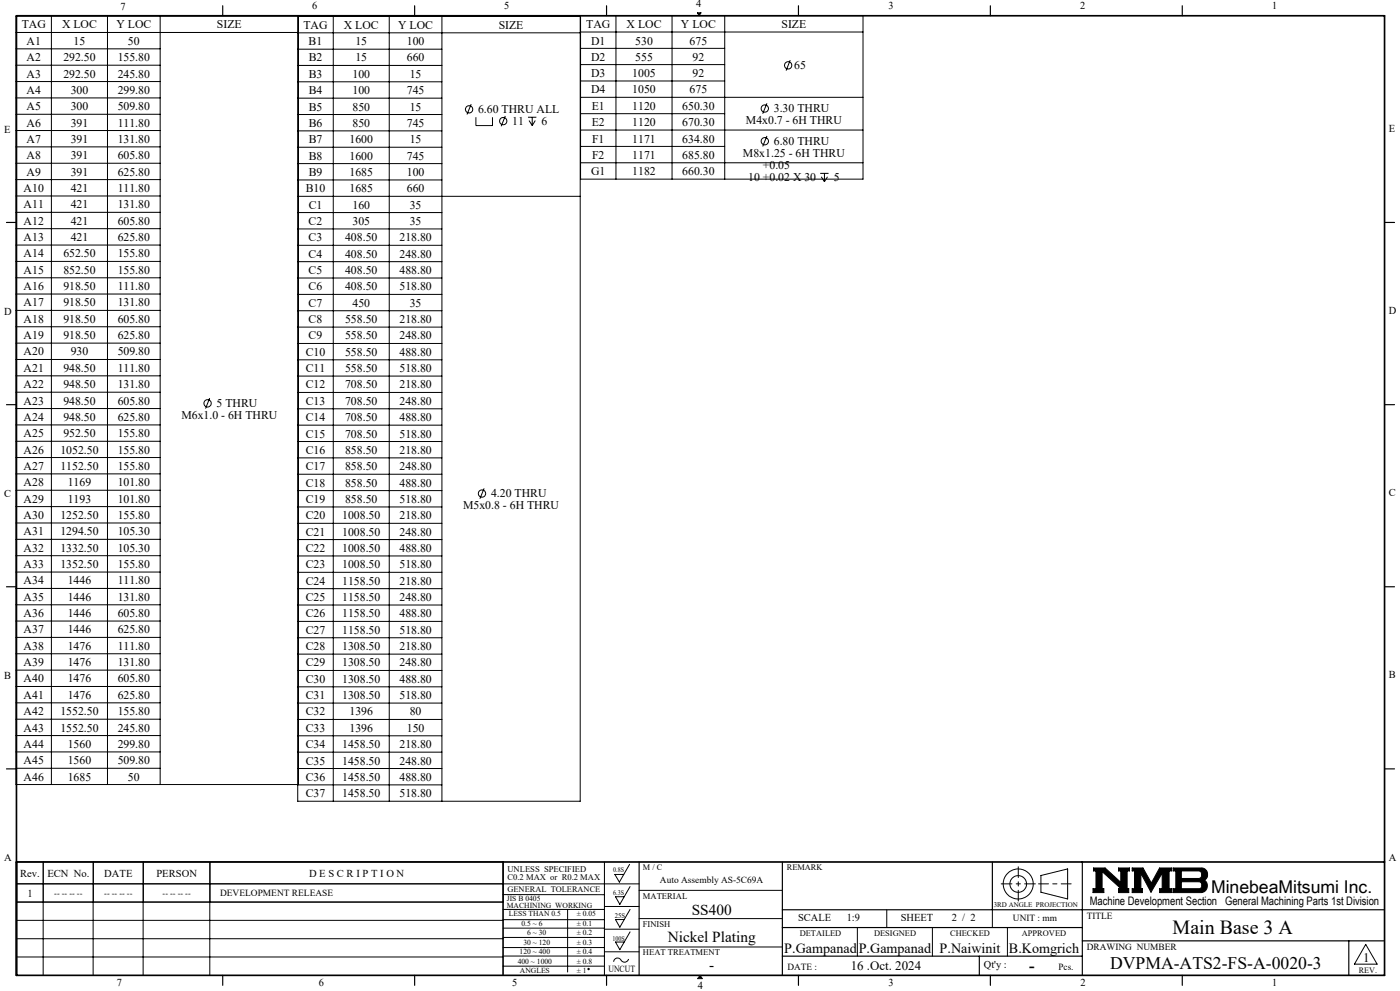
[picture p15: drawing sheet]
<svg xmlns="http://www.w3.org/2000/svg" width="420mm" height="297mm" viewBox="0 0 420 297" stroke-linecap="round" stroke-linejoin="round" font-family="sans-serif">
<defs><g id="words">
<text font-size="6" x="351.8" y="280">Main Base 3 A</text>
<g font-size="5.3">
<text x="363.3" y="267.7">MinebeaMitsumi Inc.</text>
<text x="333" y="290.4">DVPMA-ATS2-FS-A-0020-3</text>
</g>
<text font-size="4.9" x="308.8" y="290.9">-</text>
<g font-size="4.6">
<text x="207.5" y="274.1">SS400</text>
<text x="200.3" y="282.4">Nickel Plating</text>
<text x="212.8" y="290.6">-</text>
</g>
<g font-size="4.2">
<text x="235.3" y="285.5">P.Gampanad</text>
<text x="257.6" y="285.5">P.Gampanad</text>
<text x="281.9" y="285.5">P.Naiwinit</text>
<text x="302.7" y="285.5">B.Komgrich</text>
</g>
<g font-size="3.9">
<text x="255.2" y="290.6">16 .Oct. 2024</text>
<text x="408.9" y="288.2">1</text>
</g>
<g font-size="3.5">
<text x="6.5" y="8.5">TAG</text>
<text x="18.6" y="8.5">X LOC</text>
<text x="34.9" y="8.5">Y LOC</text>
<text x="65.1" y="8.5">SIZE</text>
<text x="91" y="8.6">TAG</text>
<text x="103.1" y="8.6">X LOC</text>
<text x="119.4" y="8.6">Y LOC</text>
<text x="149.6" y="8.6">SIZE</text>
<text x="175.9" y="8.4">TAG</text>
<text x="188" y="8.4">X LOC</text>
<text x="204.3" y="8.4">Y LOC</text>
<text x="234.5" y="8.4">SIZE</text>
<text x="8" y="13.5">A1</text>
<text x="22.1" y="13.5">15</text>
<text x="38.4" y="13.5">50</text>
<text x="92.6" y="13.6">B1</text>
<text x="106.6" y="13.6">15</text>
<text x="122" y="13.6">100</text>
<text x="177.3" y="13.3">D1</text>
<text x="190.6" y="13.3">530</text>
<text x="206.9" y="13.3">675</text>
<text x="8" y="18.3">A2</text>
<text x="8" y="23.2">A3</text>
<text x="19" y="18.3">292.50</text>
<text x="19" y="23.2">292.50</text>
<text x="35.3" y="18.3">155.80</text>
<text x="35.3" y="23.2">245.80</text>
<text x="92.6" y="18.4">B2</text>
<text x="92.6" y="23.3">B3</text>
<text x="105.7" y="23.3">100</text>
<text x="106.6" y="18.4">15</text>
<text x="122" y="18.4">660</text>
<text x="122.9" y="23.3">15</text>
<text x="177.3" y="18.2">D2</text>
<text x="177.3" y="23.1">D3</text>
<text x="189.7" y="23.1">1005</text>
<text x="190.6" y="18.2">555</text>
<text x="207.8" y="18.2">92</text>
<text x="207.8" y="23.1">92</text>
<text x="238.3" y="20.7">65</text>
<text x="8" y="28.1">A4</text>
<text x="21.2" y="28.1">300</text>
<text x="35.3" y="28.1">299.80</text>
<text x="92.6" y="28.2">B4</text>
<text x="105.7" y="28.2">100</text>
<text x="122" y="28.2">745</text>
<text x="177.3" y="28">D4</text>
<text x="189.7" y="28">1050</text>
<text x="206.9" y="28">675</text>
<text x="8" y="33">A5</text>
<text x="21.2" y="33">300</text>
<text x="35.3" y="33">509.80</text>
<text x="92.6" y="33.1">B5</text>
<text x="105.7" y="33.1">850</text>
<text x="122.9" y="33.1">15</text>
<text x="143.4" y="33.9">6.60 THRU ALL</text>
<text x="177.5" y="32.9">E1</text>
<text x="189.7" y="32.9">1120</text>
<text x="204.7" y="32.9">650.30</text>
<text x="232.1" y="33.6">3.30 THRU</text>
<text x="8" y="37.9">A6</text>
<text x="21.2" y="37.9">391</text>
<text x="35.3" y="37.9">111.80</text>
<text x="92.6" y="38">B6</text>
<text x="105.7" y="38">850</text>
<text x="122" y="38">745</text>
<text x="153.7" y="37.4">11</text>
<text x="162.5" y="37.4">6</text>
<text x="177.5" y="37.8">E2</text>
<text x="189.7" y="37.8">1120</text>
<text x="204.7" y="37.8">670.30</text>
<text x="223.8" y="37.2">M4x0.7 - 6H THRU</text>
<text x="8" y="42.8">A7</text>
<text x="8" y="47.7">A8</text>
<text x="21.2" y="42.8">391</text>
<text x="21.2" y="47.7">391</text>
<text x="35.3" y="42.8">131.80</text>
<text x="35.3" y="47.7">605.80</text>
<text x="92.6" y="42.9">B7</text>
<text x="92.6" y="47.8">B8</text>
<text x="104.9" y="42.9">1600</text>
<text x="104.9" y="47.8">1600</text>
<text x="122" y="47.8">745</text>
<text x="122.9" y="42.9">15</text>
<text x="177.6" y="42.7">F1</text>
<text x="177.6" y="47.6">F2</text>
<text x="189.7" y="42.7">1171</text>
<text x="189.7" y="47.6">1171</text>
<text x="204.7" y="42.7">634.80</text>
<text x="204.7" y="47.6">685.80</text>
<text x="222.9" y="47">M8x1.25 - 6H THRU</text>
<text x="232.1" y="43.4">6.80 THRU</text>
<text x="8" y="52.6">A9</text>
<text x="21.2" y="52.6">391</text>
<text x="35.3" y="52.6">625.80</text>
<text x="92.6" y="52.7">B9</text>
<text x="104.9" y="52.7">1685</text>
<text x="122" y="52.7">100</text>
<text x="177.3" y="52.5">G1</text>
<text x="189.7" y="52.5">1182</text>
<text x="204.7" y="52.5">660.30</text>
<text x="228.9" y="50.7">+0.05</text>
<text x="7.1" y="57.5">A10</text>
<text x="21.2" y="57.5">421</text>
<text x="35.3" y="57.5">111.80</text>
<text x="91.7" y="57.6">B10</text>
<text x="104.9" y="57.6">1685</text>
<text x="122" y="57.6">660</text>
<text x="224.4" y="54.2">10 +0.02 X 30</text>
<text x="250.1" y="54.2">5</text>
<text x="7.1" y="62.4">A11</text>
<text x="21.2" y="62.4">421</text>
<text x="35.3" y="62.4">131.80</text>
<text x="92.6" y="62.6">C1</text>
<text x="105.7" y="62.6">160</text>
<text x="122.9" y="62.6">35</text>
<text x="7.1" y="67.3">A12</text>
<text x="21.2" y="67.3">421</text>
<text x="35.3" y="67.3">605.80</text>
<text x="92.6" y="67.4">C2</text>
<text x="105.7" y="67.4">305</text>
<text x="122.9" y="67.4">35</text>
<text x="7.1" y="72.2">A13</text>
<text x="7.1" y="77.1">A14</text>
<text x="19" y="77.1">652.50</text>
<text x="21.2" y="72.2">421</text>
<text x="35.3" y="72.2">625.80</text>
<text x="35.3" y="77.1">155.80</text>
<text x="92.6" y="72.3">C3</text>
<text x="92.6" y="77.2">C4</text>
<text x="103.5" y="72.3">408.50</text>
<text x="103.5" y="77.2">408.50</text>
<text x="119.8" y="72.3">218.80</text>
<text x="119.8" y="77.2">248.80</text>
<text x="7.1" y="82">A15</text>
<text x="19" y="82">852.50</text>
<text x="35.3" y="82">155.80</text>
<text x="92.6" y="82.1">C5</text>
<text x="103.5" y="82.1">408.50</text>
<text x="119.8" y="82.1">488.80</text>
<text x="7.1" y="86.9">A16</text>
<text x="19" y="86.9">918.50</text>
<text x="35.3" y="86.9">111.80</text>
<text x="92.6" y="87">C6</text>
<text x="103.5" y="87">408.50</text>
<text x="119.8" y="87">518.80</text>
<text x="7.1" y="91.8">A17</text>
<text x="19" y="91.8">918.50</text>
<text x="35.3" y="91.8">131.80</text>
<text x="92.6" y="91.9">C7</text>
<text x="105.7" y="91.9">450</text>
<text x="122.9" y="91.9">35</text>
<text x="7.1" y="96.7">A18</text>
<text x="7.1" y="101.6">A19</text>
<text x="19" y="96.7">918.50</text>
<text x="19" y="101.6">918.50</text>
<text x="35.3" y="96.7">605.80</text>
<text x="35.3" y="101.6">625.80</text>
<text x="92.6" y="96.8">C8</text>
<text x="92.6" y="101.7">C9</text>
<text x="103.5" y="96.8">558.50</text>
<text x="103.5" y="101.7">558.50</text>
<text x="119.8" y="96.8">218.80</text>
<text x="119.8" y="101.7">248.80</text>
<text x="7.1" y="106.5">A20</text>
<text x="21.2" y="106.5">930</text>
<text x="35.3" y="106.5">509.80</text>
<text x="91.7" y="106.6">C10</text>
<text x="103.5" y="106.6">558.50</text>
<text x="119.8" y="106.6">488.80</text>
<text x="7.1" y="111.4">A21</text>
<text x="19" y="111.4">948.50</text>
<text x="35.3" y="111.4">111.80</text>
<text x="91.7" y="111.5">C11</text>
<text x="103.5" y="111.5">558.50</text>
<text x="119.8" y="111.5">518.80</text>
<text x="7.1" y="116.3">A22</text>
<text x="19" y="116.3">948.50</text>
<text x="35.3" y="116.3">131.80</text>
<text x="91.7" y="116.4">C12</text>
<text x="103.5" y="116.4">708.50</text>
<text x="119.8" y="116.4">218.80</text>
<text x="7.1" y="121.2">A23</text>
<text x="19" y="121.2">948.50</text>
<text x="35.3" y="121.2">605.80</text>
<text x="54.4" y="125.5">M6x1.0 - 6H THRU</text>
<text x="65" y="122">5 THRU</text>
<text x="91.7" y="121.3">C13</text>
<text x="103.5" y="121.3">708.50</text>
<text x="119.8" y="121.3">248.80</text>
<text x="7.1" y="126.1">A24</text>
<text x="7.1" y="131">A25</text>
<text x="19" y="126.1">948.50</text>
<text x="19" y="131">952.50</text>
<text x="35.3" y="126.1">625.80</text>
<text x="35.3" y="131">155.80</text>
<text x="91.7" y="126.2">C14</text>
<text x="91.7" y="131.1">C15</text>
<text x="103.5" y="126.2">708.50</text>
<text x="103.5" y="131.1">708.50</text>
<text x="119.8" y="126.2">488.80</text>
<text x="119.8" y="131.1">518.80</text>
<text x="7.1" y="135.9">A26</text>
<text x="18.1" y="135.9">1052.50</text>
<text x="35.3" y="135.9">155.80</text>
<text x="91.7" y="136">C16</text>
<text x="103.5" y="136">858.50</text>
<text x="119.8" y="136">218.80</text>
<text x="7.1" y="140.8">A27</text>
<text x="18.1" y="140.8">1152.50</text>
<text x="35.3" y="140.8">155.80</text>
<text x="91.7" y="140.9">C17</text>
<text x="103.5" y="140.9">858.50</text>
<text x="119.8" y="140.9">248.80</text>
<text x="7.1" y="145.7">A28</text>
<text x="20.3" y="145.7">1169</text>
<text x="35.3" y="145.7">101.80</text>
<text x="91.7" y="145.8">C18</text>
<text x="103.5" y="145.8">858.50</text>
<text x="119.8" y="145.8">488.80</text>
<text x="147.3" y="149">4.20 THRU</text>
<text x="7.1" y="150.6">A29</text>
<text x="7.1" y="155.5">A30</text>
<text x="18.1" y="155.5">1252.50</text>
<text x="20.3" y="150.6">1193</text>
<text x="35.3" y="150.6">101.80</text>
<text x="35.3" y="155.5">155.80</text>
<text x="91.7" y="150.7">C19</text>
<text x="91.7" y="155.6">C20</text>
<text x="102.7" y="155.6">1008.50</text>
<text x="103.5" y="150.7">858.50</text>
<text x="119.8" y="150.7">518.80</text>
<text x="119.8" y="155.6">218.80</text>
<text x="138.9" y="152.5">M5x0.8 - 6H THRU</text>
<text x="7.1" y="160.4">A31</text>
<text x="18.1" y="160.4">1294.50</text>
<text x="35.3" y="160.4">105.30</text>
<text x="91.7" y="160.5">C21</text>
<text x="102.7" y="160.5">1008.50</text>
<text x="119.8" y="160.5">248.80</text>
<text x="7.1" y="165.3">A32</text>
<text x="18.1" y="165.3">1332.50</text>
<text x="35.3" y="165.3">105.30</text>
<text x="91.7" y="165.4">C22</text>
<text x="102.7" y="165.4">1008.50</text>
<text x="119.8" y="165.4">488.80</text>
<text x="7.1" y="170.2">A33</text>
<text x="18.1" y="170.2">1352.50</text>
<text x="35.3" y="170.2">155.80</text>
<text x="91.7" y="170.3">C23</text>
<text x="102.7" y="170.3">1008.50</text>
<text x="119.8" y="170.3">518.80</text>
<text x="7.1" y="175.1">A34</text>
<text x="20.3" y="175.1">1446</text>
<text x="35.3" y="175.1">111.80</text>
<text x="91.7" y="175.2">C24</text>
<text x="102.7" y="175.2">1158.50</text>
<text x="119.8" y="175.2">218.80</text>
<text x="7.1" y="180">A35</text>
<text x="7.1" y="184.9">A36</text>
<text x="20.3" y="180">1446</text>
<text x="20.3" y="184.9">1446</text>
<text x="35.3" y="180">131.80</text>
<text x="35.3" y="184.9">605.80</text>
<text x="91.7" y="180.1">C25</text>
<text x="91.7" y="185">C26</text>
<text x="102.7" y="180.1">1158.50</text>
<text x="102.7" y="185">1158.50</text>
<text x="119.8" y="180.1">248.80</text>
<text x="119.8" y="185">488.80</text>
<text x="7.1" y="189.8">A37</text>
<text x="20.3" y="189.8">1446</text>
<text x="35.3" y="189.8">625.80</text>
<text x="91.7" y="189.9">C27</text>
<text x="102.7" y="189.9">1158.50</text>
<text x="119.8" y="189.9">518.80</text>
<text x="7.1" y="194.7">A38</text>
<text x="20.3" y="194.7">1476</text>
<text x="35.3" y="194.7">111.80</text>
<text x="91.7" y="194.8">C28</text>
<text x="102.7" y="194.8">1308.50</text>
<text x="119.8" y="194.8">218.80</text>
<text x="7.1" y="199.6">A39</text>
<text x="20.3" y="199.6">1476</text>
<text x="35.3" y="199.6">131.80</text>
<text x="91.7" y="199.7">C29</text>
<text x="102.7" y="199.7">1308.50</text>
<text x="119.8" y="199.7">248.80</text>
<text x="7.1" y="204.5">A40</text>
<text x="7.1" y="209.4">A41</text>
<text x="20.3" y="204.5">1476</text>
<text x="20.3" y="209.4">1476</text>
<text x="35.3" y="204.5">605.80</text>
<text x="35.3" y="209.4">625.80</text>
<text x="91.7" y="204.6">C30</text>
<text x="91.7" y="209.5">C31</text>
<text x="102.7" y="204.6">1308.50</text>
<text x="102.7" y="209.5">1308.50</text>
<text x="119.8" y="204.6">488.80</text>
<text x="119.8" y="209.5">518.80</text>
<text x="7.1" y="214.3">A42</text>
<text x="18.1" y="214.3">1552.50</text>
<text x="35.3" y="214.3">155.80</text>
<text x="91.7" y="214.4">C32</text>
<text x="104.9" y="214.4">1396</text>
<text x="122.9" y="214.4">80</text>
<text x="7.1" y="219.2">A43</text>
<text x="18.1" y="219.2">1552.50</text>
<text x="35.3" y="219.2">245.80</text>
<text x="91.7" y="219.3">C33</text>
<text x="104.9" y="219.3">1396</text>
<text x="122" y="219.3">150</text>
<text x="7.1" y="224.1">A44</text>
<text x="20.3" y="224.1">1560</text>
<text x="35.3" y="224.1">299.80</text>
<text x="91.7" y="224.2">C34</text>
<text x="102.7" y="224.2">1458.50</text>
<text x="119.8" y="224.2">218.80</text>
<text x="7.1" y="229">A45</text>
<text x="7.1" y="233.9">A46</text>
<text x="20.3" y="229">1560</text>
<text x="20.3" y="233.9">1685</text>
<text x="35.3" y="229">509.80</text>
<text x="38.4" y="233.9">50</text>
<text x="91.7" y="229.1">C35</text>
<text x="102.7" y="229.1">1458.50</text>
<text x="119.8" y="229.1">248.80</text>
<text x="91.7" y="234">C36</text>
<text x="91.7" y="238.9">C37</text>
<text x="102.7" y="234">1458.50</text>
<text x="102.7" y="238.9">1458.50</text>
<text x="119.8" y="234">488.80</text>
<text x="119.8" y="238.9">518.80</text>
<text x="326.9" y="271.4">Machine Development Section General Machining Parts 1st Division</text>
</g>
<g font-size="3.2">
<text x="36.1" y="2.9">7</text>
<text x="93.7" y="2.8">6</text>
<text x="151.3" y="2.8">5</text>
<text x="208.8" y="2.2">4</text>
<text x="266.5" y="2.8">3</text>
<text x="324.1" y="2.8">2</text>
<text x="381.6" y="2.8">1</text>
<text x="1.3" y="39.8">E</text>
<text x="416.6" y="39.5">E</text>
<text x="1.3" y="94.3">D</text>
<text x="416.6" y="94.1">D</text>
<text x="1.3" y="148.9">C</text>
<text x="416.6" y="148.7">C</text>
<text x="1.3" y="203.6">B</text>
<text x="416.6" y="203.3">B</text>
<text x="416.6" y="258">A</text>
<text x="1.3" y="258.1">A</text>
<text x="6.1" y="262.7">Rev.</text>
<text x="14.2" y="262.7">ECN No.</text>
<text x="31.3" y="262.7">DATE</text>
<text x="46.9" y="262.7">PERSON</text>
<text x="92.7" y="262.7">D E S C R I P T I O N</text>
<text x="8.2" y="268.7">1</text>
<text x="239.4" y="276.2">SCALE</text>
<text x="254" y="276.2">1:9</text>
<text x="270.2" y="276.2">SHEET</text>
<text x="285.5" y="276.2">2 / 2</text>
<text x="295.2" y="290.1">Qt'y :</text>
<text x="35.1" y="295.5">7</text>
<text x="95.7" y="295.6">6</text>
<text x="153.6" y="295.6">5</text>
<text x="209.3" y="296.3">4</text>
<text x="266.6" y="295.6">3</text>
<text x="324.2" y="295.6">2</text>
<text x="381.6" y="295.6">1</text>
</g>
<g font-size="2.8">
<text x="66" y="268.6">DEVELOPMENT RELEASE</text>
<text x="198" y="264.5">Auto Assembly AS-5C69A</text>
<text x="326" y="275.4">TITLE</text>
<text x="303.9" y="276.2">UNIT : mm</text>
<text x="326" y="284.7">DRAWING NUMBER</text>
<text x="182.5" y="291.2">UNCUT</text>
<text x="236.3" y="290.7">DATE :</text>
<text x="317.6" y="290.6">Pcs.</text>
</g>
<g font-size="2.6">
<text x="152.2" y="261.3">UNLESS SPECIFIED</text>
<text x="152.2" y="263.7">C0.2 MAX or R0.2 MAX</text>
<text x="192.9" y="269.4">MATERIAL</text>
<text x="192.9" y="277.7">FINISH</text>
<text x="192.9" y="286.3">HEAT TREATMENT</text>
</g>
<g font-size="2.5">
<text x="192.9" y="260.7">M / C</text>
<text x="236" y="260.7">REMARK</text>
<text x="16.3" y="268.5">-- -- -- --</text>
<text x="31.3" y="268.5">-- -- -- --</text>
<text x="48.8" y="268.5">-- -- -- --</text>
<text x="152.3" y="267.3">GENERAL TOLERANCE</text>
<text x="239.9" y="280.5">DETAILED</text>
<text x="262.2" y="280.5">DESIGNED</text>
<text x="285.1" y="280.5">CHECKED</text>
<text x="306.6" y="280.5">APPROVED</text>
<text x="407.7" y="291.5">REV.</text>
</g>
<g font-size="2.3">
<text x="152.1" y="270">JIS B 0405</text>
<text x="152.1" y="272.1">MACHINING WORKING</text>
<text x="152.7" y="274.6">LESS THAN 0.5</text>
<text x="173" y="274.6">± 0.05</text>
<text x="156.4" y="277.4">0.5 ~ 6</text>
<text x="158.1" y="280.3">6 ~ 30</text>
<text x="173" y="277.4">± 0.1</text>
<text x="173" y="280.3">± 0.2</text>
<text x="155.9" y="286">120 ~ 400</text>
<text x="157" y="283.2">30 ~ 120</text>
<text x="173" y="283.2">± 0.3</text>
<text x="173" y="286">± 0.4</text>
<text x="155.3" y="288.9">400 ~ 1000</text>
<text x="155.9" y="291.7">ANGLES</text>
<text x="173" y="288.9">± 0.8</text>
<text x="173" y="291.7">± 1</text>
</g>
<g font-size="2.1">
<text x="184" y="261.5">0.8S</text>
<text x="184" y="268.1">6.3S</text>
<text x="184.5" y="275">25S</text>
<text x="298.1" y="271.8">3RD ANGLE PROJECTION</text>
<text x="183.7" y="281.9">100S</text>
</g>
</g></defs>
<g fill="none" stroke="#000" stroke-width=".3">
<path d="M4.8 4.8h84.7v230.3h-84.7zM4.8 14.6h43.2M4.8 19.5h43.2M4.8 9.7h84.7M15.4 4.8v230.3M32.2 4.8v230.3M48 4.8v230.3M89.3 19.6h43.3M89.3 4.9h84.8v235.2h-84.8zM89.3 14.7h43.3M89.3 9.8h84.8M100 4.9v235.2"/>
<path d="M116.8 4.9v235.2M132.6 4.9v235.2M174.2 4.7h84.7v49h-84.7zM174.2 14.5h43.2M174.2 19.4h43.2M174.2 9.6h84.7M184.8 4.7v49M201.6 4.7v49M209.2 3.8h1.1l-.6 .9zM217.4 4.7v49M237.1 18l-1.3 3.2M4.8 24.4h43.2"/>
<path d="M4.8 29.3h43.2M4.8 34.3h43.2M4.8 39.1h43.2M89.3 24.5h43.3M89.3 29.4h43.3M89.3 34.3h43.3M89.3 39.2h43.3M141.4 31.2l-1.3 3.1M142.8 35.1v2.5h4.9v-2.5M151.6 34.7l-1.2 3.1M158.4 35.1h2.5M158.7 36.1l1 1.5"/>
<path d="M159.7 35.1v2.5M160.6 36.1l-.9 1.5M174.2 24.3h43.2M174.2 29.2h84.7M174.2 34.1h43.2M174.2 39h84.7M230.1 31l-1.3 3.1M4.8 44h43.2M4.8 48.9h43.2M4.8 53.8h43.2M4.8 58.7h43.2M89.3 44.1h43.3"/>
<path d="M89.3 49h43.3M89.3 53.9h43.3M89.3 58.8h84.8M174.2 43.9h43.2M174.2 48.8h84.7M230.1 40.7l-1.3 3.2M246.1 52h2.5M246.4 53l.9 1.5M247.3 52v2.5M248.2 53l-.9 1.5M4.8 63.6h43.2M4.8 68.5h43.2"/>
<path d="M4.8 73.4h43.2M4.8 78.3h43.2M89.3 63.7h43.3M89.3 68.6h43.3M89.3 73.5h43.3M89.3 78.4h43.3M4.8 83.3h43.2M4.8 88.1h43.2M4.8 93h43.2M4.8 97.9h43.2M89.3 83.3h43.3M89.3 88.2h43.3"/>
<path d="M89.3 93.1h43.3M89.3 98h43.3M4.8 102.8h43.2M4.8 107.7h43.2M4.8 112.6h43.2M4.8 117.5h43.2M62.9 119.3l-1.2 3.1M89.3 102.9h43.3M89.3 107.8h43.3M89.3 112.7h43.3M89.3 117.6h43.3M4.8 122.4h43.2"/>
<path d="M4.8 127.3h43.2M4.8 132.3h43.2M4.8 137.1h43.2M89.3 122.5h43.3M89.3 127.4h43.3M89.3 132.3h43.3M89.3 137.2h43.3M4.8 142h43.2M4.8 146.9h43.2M4.8 151.8h43.2M4.8 156.7h43.2M89.3 142.1h43.3"/>
<path d="M89.3 147h43.3M89.3 151.9h43.3M89.3 156.8h43.3M145.2 146.4l-1.2 3.1M4.8 161.6h43.2M4.8 166.5h43.2M4.8 171.4h43.2M4.8 176.4h43.2M89.3 161.7h43.3M89.3 166.6h43.3M89.3 171.5h43.3M89.3 176.4h43.3"/>
<path d="M4.8 181.3h43.2M4.8 186.1h43.2M4.8 191h43.2M4.8 195.9h43.2M89.3 181.3h43.3M89.3 186.2h43.3M89.3 191.1h43.3M89.3 196h43.3M4.8 200.8h43.2M4.8 205.7h43.2M4.8 210.6h43.2M4.8 215.5h43.2"/>
<path d="M89.3 210.7h43.3M89.3 200.9h43.3M89.3 205.8h43.3M89.3 215.6h43.3M4.8 220.4h43.2M4.8 225.4h43.2M4.8 230.3h43.2M89.3 220.5h43.3M89.3 225.4h43.3M89.3 230.3h43.3M89.3 235.2h43.3M5 258.3h146v12h-146z"/>
<path d="M13 258.3l-.1 34M28 258.3l-.1 34M42.9 258.3v34M43 258.3v12M62.9 258.3v34M63 258.3v12M150.9 258.3v34M181.3 258.3v34M188.9 259l-3.1 5.4-1.3-2.3h2.6M4.9 264.9h186.8M4.9 270.4h146M4.9 275.8h146"/>
<path d="M5 264.9h146M150.9 278.2h30.4M150.9 275.6h30.4M150.9 272.6h30.4M150.9 268.1h30.4M170.3 272.6v18.7M181.3 271.7h10.4M181.3 278.5h10.4M189 279.3l-3.1 5.3-1.3-2.3h2.7M189 265.7l-3.1 5.3-1.3-2.3h2.7M189 272.6l-3.1 5.3-1.3-2.3h2.7M191.7 266.8h43"/>
<path d="M191.7 275.3h43M257.2 278v8.6M266 272.7v5.3M279.7 278v8.6M297.7 272.7v5.3M302.2 278v8.6M312.3 262.4l8-2v9l-8-2zM328 260.1h3.5l4.7 4.3v-3.4h-.6v-.9h3.2v.9h-.7v5.3h.5v1.2h-3v-1.2h.7l-5.7-5.1v5.1h.6v1.2h-3.3v-1.2h.9v-5.3h-.8zM339.7 260.1h3.2l2.5 4.6 2.5-4.6h3.5v.9h-.7v5.3h.7v1.2h-3.5v-1.2h.8v-4.6l-3.4 5.7-3-5.7v4.6h.4v1.2h-3v-1.2h.7v-5.3h-.7zM351.9 260.1h8.4a1.97 1.97 0 0 1 1.9 1.5 1.97 1.97 0 0 1-.9 2.2 2.03 2.03 0 0 1 .8 2.2 2.03 2.03 0 0 1-1.8 1.5h-8.4v-1.2h.8v-5.3h-.8zM354.4 261h5.4l.6 .5v1.2l-.7 .6h-5.3zM354.4 264.3h5.4l.6 .4 .1 1-.6 .6h-5.5z"/>
<path d="M4.9 281.3h146M4.9 286.8h146M150.9 280.9h30.4M150.9 286.5h30.4M150.9 284h30.4M150.9 289.6h30.4M181.3 285.3h10.4M188.6 287.4a1.34 1.34 0 0 1-1.3 1 1.34 1.34 0 0 1-1.3-1 1.16 1.16 0 0 0-1.2-.2 1.16 1.16 0 0 0-.7 1.1M191.7 283.8h43M210 292.3l.7 1M409.7 283l3.4 6h-6.8z"/>
<circle cx="236.4" cy="19.6" r="1.09"/>
<circle cx="140.7" cy="32.8" r="1.09"/>
<circle cx="151" cy="36.3" r="1.09"/>
<circle cx="229.4" cy="32.5" r="1.09"/>
<circle cx="229.4" cy="42.3" r="1.09"/>
<circle cx="62.3" cy="120.9" r="1.09"/>
<circle cx="144.6" cy="147.9" r="1.09"/>
<circle cx="305.5" cy="264.9" r="2.51"/>
<circle cx="305.5" cy="264.9" r="4.5"/>
<circle cx="176.6" cy="290.4" r=".2"/>
</g>
<path d="M311.6 264.9h9.7" fill="none" stroke="#000" stroke-width=".3" stroke-dasharray="15.2 1.3 1.3 1.3" stroke-dashoffset="12.3"/>
<path d="M305.5 259.8v10.2M300.4 264.9h10.2" fill="none" stroke="#000" stroke-width=".3" stroke-dasharray="15.2 1.3 1.3 1.3" stroke-dashoffset="12"/>
<g fill="none" stroke="#000" stroke-width=".35">
<path d="M66.8 1.7v3M124.4 1.7v3M182 1.7v3M239.5 1.7v3M297.1 1.7v3M354.7 1.7v3M1.9 66.7h3M415.4 66.7h3M1.9 121.3h3M415.4 121.3h3M1.9 175.9h3M415.4 175.9h3"/>
<path d="M1.9 230.4h3M415.4 230.4h3M150.9 258.3v34M191.7 258.3v34M234.7 258.3v34M297.7 258.3v14.4M324.7 258.3v34M234.7 272.7h180.7M234.7 278h90M66.8 292.3v3M124.4 292.3v3M182 292.3v3"/>
<path d="M234.7 286.6h90M239.5 292.3v3M293.8 286.6v5.7M297.1 292.3v3M324.7 282h90.7M354.7 292.3v3M404.6 282v10.3"/>
</g>
<path d="M4.9 4.7h410.5v287.6h-410.5zM4.9 258.3h410.5" fill="none" stroke="#000" stroke-width=".5"/>
<path d="M210 292.3l-.7 1h1.4" fill="none" stroke="#00f" stroke-width=".3"/>
<g fill="#000">
<path d="M210 292.3l.7 1h-1.4z"/>
<path d="M209.2 3.8l.5 .9 .6-.9zM328 260.1v.9h.8v5.3h-.9v1.2h3.3v-1.2h-.6v-5.1l5.7 5.1h-.7v1.2h3v-1.2h-.5v-5.3h.7v-.9h-3.2v.9h.6v3.4l-4.7-4.3zM351.9 260.1v.9h.8v5.3h-.8v1.2l9-.1 .9-.6 .3-.7 .1-1.1-.5-.8a.34 .34 0 0 1-.3-.4 .34 .34 0 0 1 .3-.3l.5-.7 .1-1.1-.5-.9-.8-.6zM354.4 264.3h5.4l.6 .4 .1 1-.6 .6h-5.5zM354.4 261l5.5 .1 .5 .5v1.1l-.6 .6h-5.4zM339.7 260.1v.9h.7v5.3h-.7v1.2h3v-1.2h-.4v-4.6l3 5.7 3.4-5.7v4.6h-.8v1.2h3.5v-1.2h-.7v-5.3h.7v-.9h-3.5l-2.5 4.6-2.5-4.6z" fill-rule="evenodd"/>
</g>
<use href="#words"/>
</svg>
